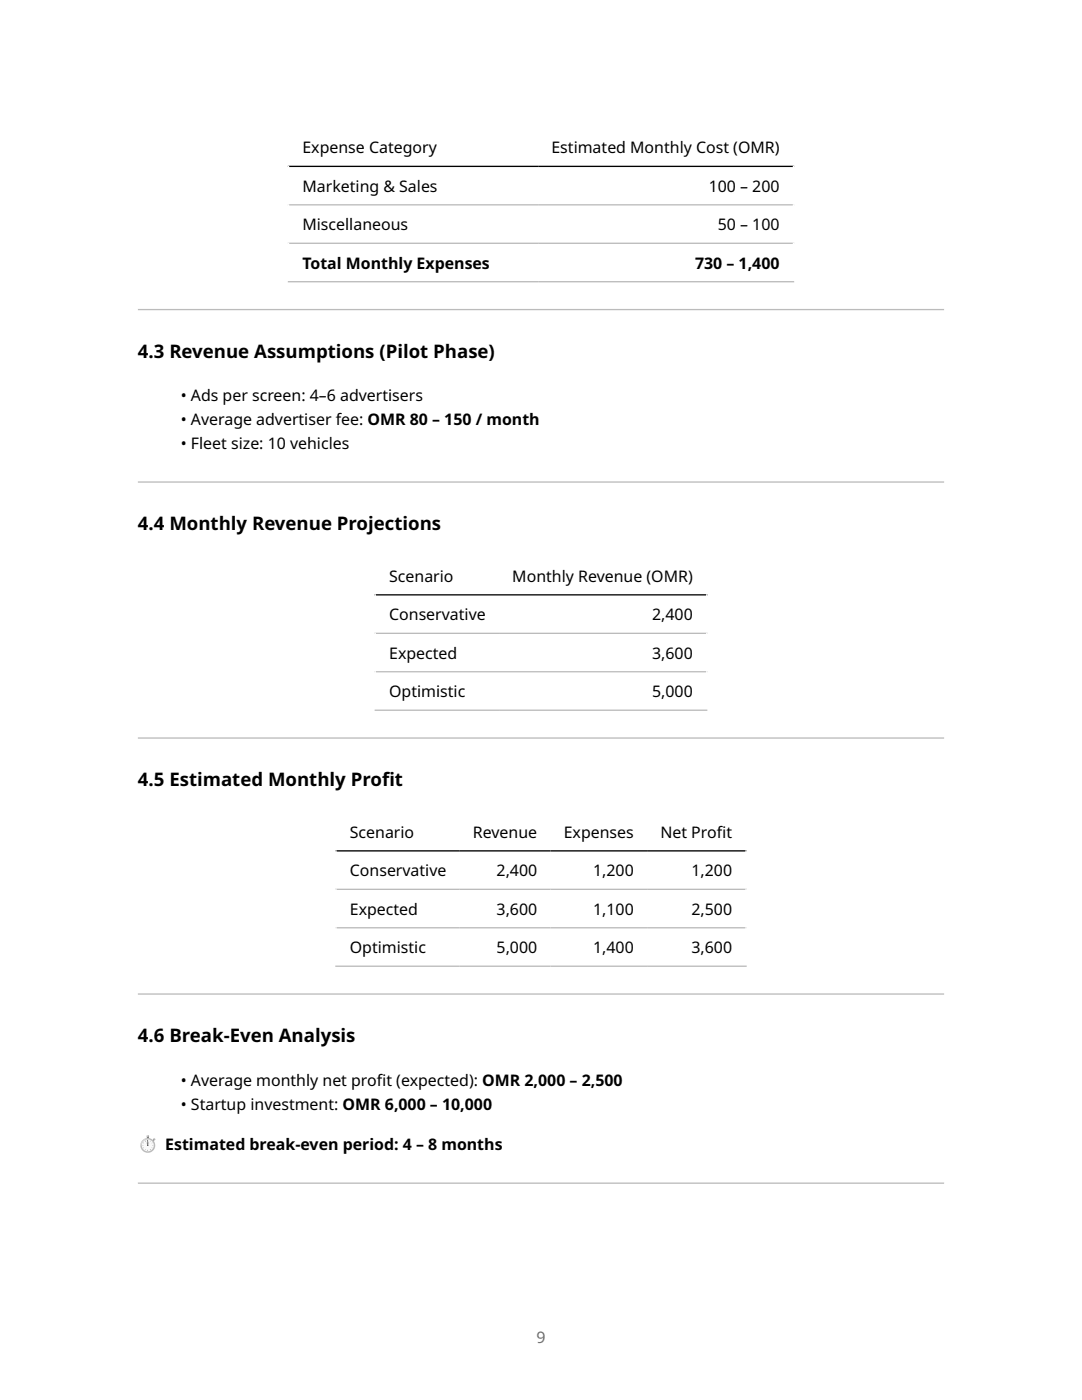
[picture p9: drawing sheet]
<svg xmlns="http://www.w3.org/2000/svg" width="216mm" height="279mm" viewBox="0 0 216 279" stroke-linecap="round" stroke-linejoin="round" font-family="sans-serif">
<defs><g id="words">
<g font-size="3.7">
<text x="27.5" y="71.4">4.3 Revenue Assumptions (Pilot Phase)</text>
<text x="27.5" y="105.9">4.4 Monthly Revenue Projections</text>
<text x="27.5" y="156.9">4.5 Estimated Monthly Prof</text>
<text x="76.2" y="156.9">it</text>
<text x="27.5" y="208">4.6 Break-Even Analysis</text>
</g>
<g font-size="3.2">
<text x="60.4" y="30.6">Expense Category</text>
<text x="110" y="30.6">Estimated Monthly Cost (OMR)</text>
<text x="60.4" y="38.3">Marketing &amp; Sales</text>
<text x="141.4" y="38.3">100 – 200</text>
<text x="60.4" y="45.9">Miscellaneous</text>
<text x="143.2" y="45.9">50 – 100</text>
<text x="60.4" y="53.6">Total Monthly Expenses</text>
<text x="138.7" y="53.6">730 – 1,400</text>
<text x="36.1" y="80.1">• Ads per screen: 4–6 advertisers</text>
<text x="36.1" y="84.9">• Average advertiser fee: OMR 80 – 150 / month</text>
<text x="36.1" y="89.6">• Fleet size: 10 vehicles</text>
<text x="77.7" y="116.1">Scenario</text>
<text x="102.2" y="116.1">Monthly Revenue (OMR)</text>
<text x="77.7" y="123.8">Conservative</text>
<text x="130.1" y="123.8">2,400</text>
<text x="77.7" y="131.5">Expected</text>
<text x="130.1" y="131.5">3,600</text>
<text x="77.7" y="139.1">Optimistic</text>
<text x="130.1" y="139.1">5,000</text>
<text x="69.8" y="167.2">Scenario</text>
<text x="94.4" y="167.2">Revenue</text>
<text x="112.5" y="167.2">Expenses</text>
<text x="131.8" y="167.2">Net Prof</text>
<text x="143" y="167.2">it</text>
<text x="69.8" y="174.9">Conservative</text>
<text x="99.1" y="174.9">2,400</text>
<text x="118.4" y="174.9">1,200</text>
<text x="138" y="174.9">1,200</text>
<text x="69.8" y="182.6">Expected</text>
<text x="99.1" y="182.6">3,600</text>
<text x="118.4" y="182.6">1,100</text>
<text x="138" y="182.6">2,500</text>
<text x="69.8" y="190.2">Optimistic</text>
<text x="99.1" y="190.2">5,000</text>
<text x="118.4" y="190.2">1,400</text>
<text x="138" y="190.2">3,600</text>
<text x="36.1" y="216.7">• Average monthly net prof</text>
<text x="36.1" y="221.5">• Startup investment: OMR 6,000 – 10,000</text>
<text x="75.2" y="216.7">it (expected): OMR 2,000 – 2,500</text>
<text x="27.5" y="229.4">⏱ Estimated break-even period: 4 – 8 months</text>
</g>
<text font-size="3.2" fill="#6e6e6e" x="107" y="267.9">9</text>
</g></defs>
<path d="M57.4 25.5h101.1M57.6 25.4v31M158.3 25.4v31" fill="none" stroke="#fff" stroke-width=".26"/>
<path d="M57.4 33.2h101.1" fill="none" stroke="#000" stroke-width=".26"/>
<path d="M57.4 40.9h101.1M57.4 48.6h101.1M57.4 56.2h101.1" fill="none" stroke="#bbb" stroke-width=".26"/>
<g fill="#bbb">
<path d="M27.5 61.9h160.9zM27.5 61.6h160.9v.3h-160.9z" fill-rule="evenodd"/>
<path d="M27.5 96.3h160.9zM27.5 96.1h160.9v.2h-160.9z" fill-rule="evenodd"/>
</g>
<path d="M74.7 111h66.5M74.9 110.9v31M141 110.9v31" fill="none" stroke="#fff" stroke-width=".26"/>
<path d="M74.7 118.7h66.5" fill="none" stroke="#000" stroke-width=".26"/>
<path d="M74.7 126.4h66.5M74.7 134.1h66.5M74.7 141.7h66.5" fill="none" stroke="#bbb" stroke-width=".26"/>
<path d="M27.5 147.4h160.9zM27.5 147.2h160.9v.2h-160.9z" fill-rule="evenodd" fill="#bbb"/>
<path d="M66.9 162.1h82.1M67 162v31M148.9 162v31" fill="none" stroke="#fff" stroke-width=".26"/>
<path d="M66.9 169.8h82.1" fill="none" stroke="#000" stroke-width=".26"/>
<path d="M66.9 177.5h82.1M66.9 185.2h82.1M66.9 192.8h82.1" fill="none" stroke="#bbb" stroke-width=".26"/>
<g fill="#bbb">
<path d="M27.5 198.5h160.9zM27.5 198.3h160.9v.2h-160.9z" fill-rule="evenodd"/>
<path d="M27.5 236.3h160.9zM27.5 236h160.9v.3h-160.9z" fill-rule="evenodd"/>
</g>
<path d="M29.4 227h.2v.3h-.2z" fill="#607d8b"/>
<path d="M29.2 226.6h.5v.3l-.5 .1z" fill="#b0bec5"/>
<path d="M29.2 226.9h.5z" fill="#607d8b"/>
<g fill="#fbe9e7">
<path d="M29.4 226.6v.2z"/>
<path d="M29.3 226.7v.2z"/>
</g>
<path d="M29.6 226.6v.2z" fill="#78909c"/>
<g fill="#607d8b">
<path d="M29.7 226.7v.2z"/>
<path d="M30.4 227.6l.2-.2 .2 .1-.2 .2z"/>
</g>
<path d="M30.6 227.3l.2-.2 .2 .3-.2 .2z" fill="#b0bec5"/>
<path d="M30.6 227.3l.3 .3z" fill="#607d8b"/>
<path d="M30.7 227.2h.1z" fill="#fbe9e7"/>
<circle cx="29.5" cy="228.6" r="1.48" fill="#b0bec5"/>
<circle cx="29.5" cy="228.6" r="1.19" fill="#fafafa"/>
<g fill="#b2947c">
<path d="M29.5 227.5v.2z"/>
<path d="M29.5 229.5v.2z"/>
<path d="M30.4 228.6h.2z"/>
<path d="M28.4 228.6h.2z"/>
<path d="M28.9 227.6l.2 .2z"/>
<path d="M29.9 229.3l.1 .2z"/>
<path d="M28.6 228l.1 .2z"/>
<path d="M30.3 229l.1 .1z"/>
<path d="M30 227.7v.1z"/>
<path d="M29 229.4v.1z"/>
<path d="M30.3 228.1h.1z"/>
<path d="M28.6 229.1h.1z"/>
</g>
<circle cx="29.5" cy="228.1" r=".28" fill="#82aec0"/>
<g fill="#563428">
<path d="M29.5 227.5l.1 1.1h-.2z"/>
<circle cx="29.5" cy="228.6" r=".12"/>
</g>
<path d="M28.4 227.7l.5-.4 .4-.1a1.86 1.86 0 0 0-1.2 1.5v-.5z" fill="#eceff1"/>
<use href="#words"/>
</svg>
